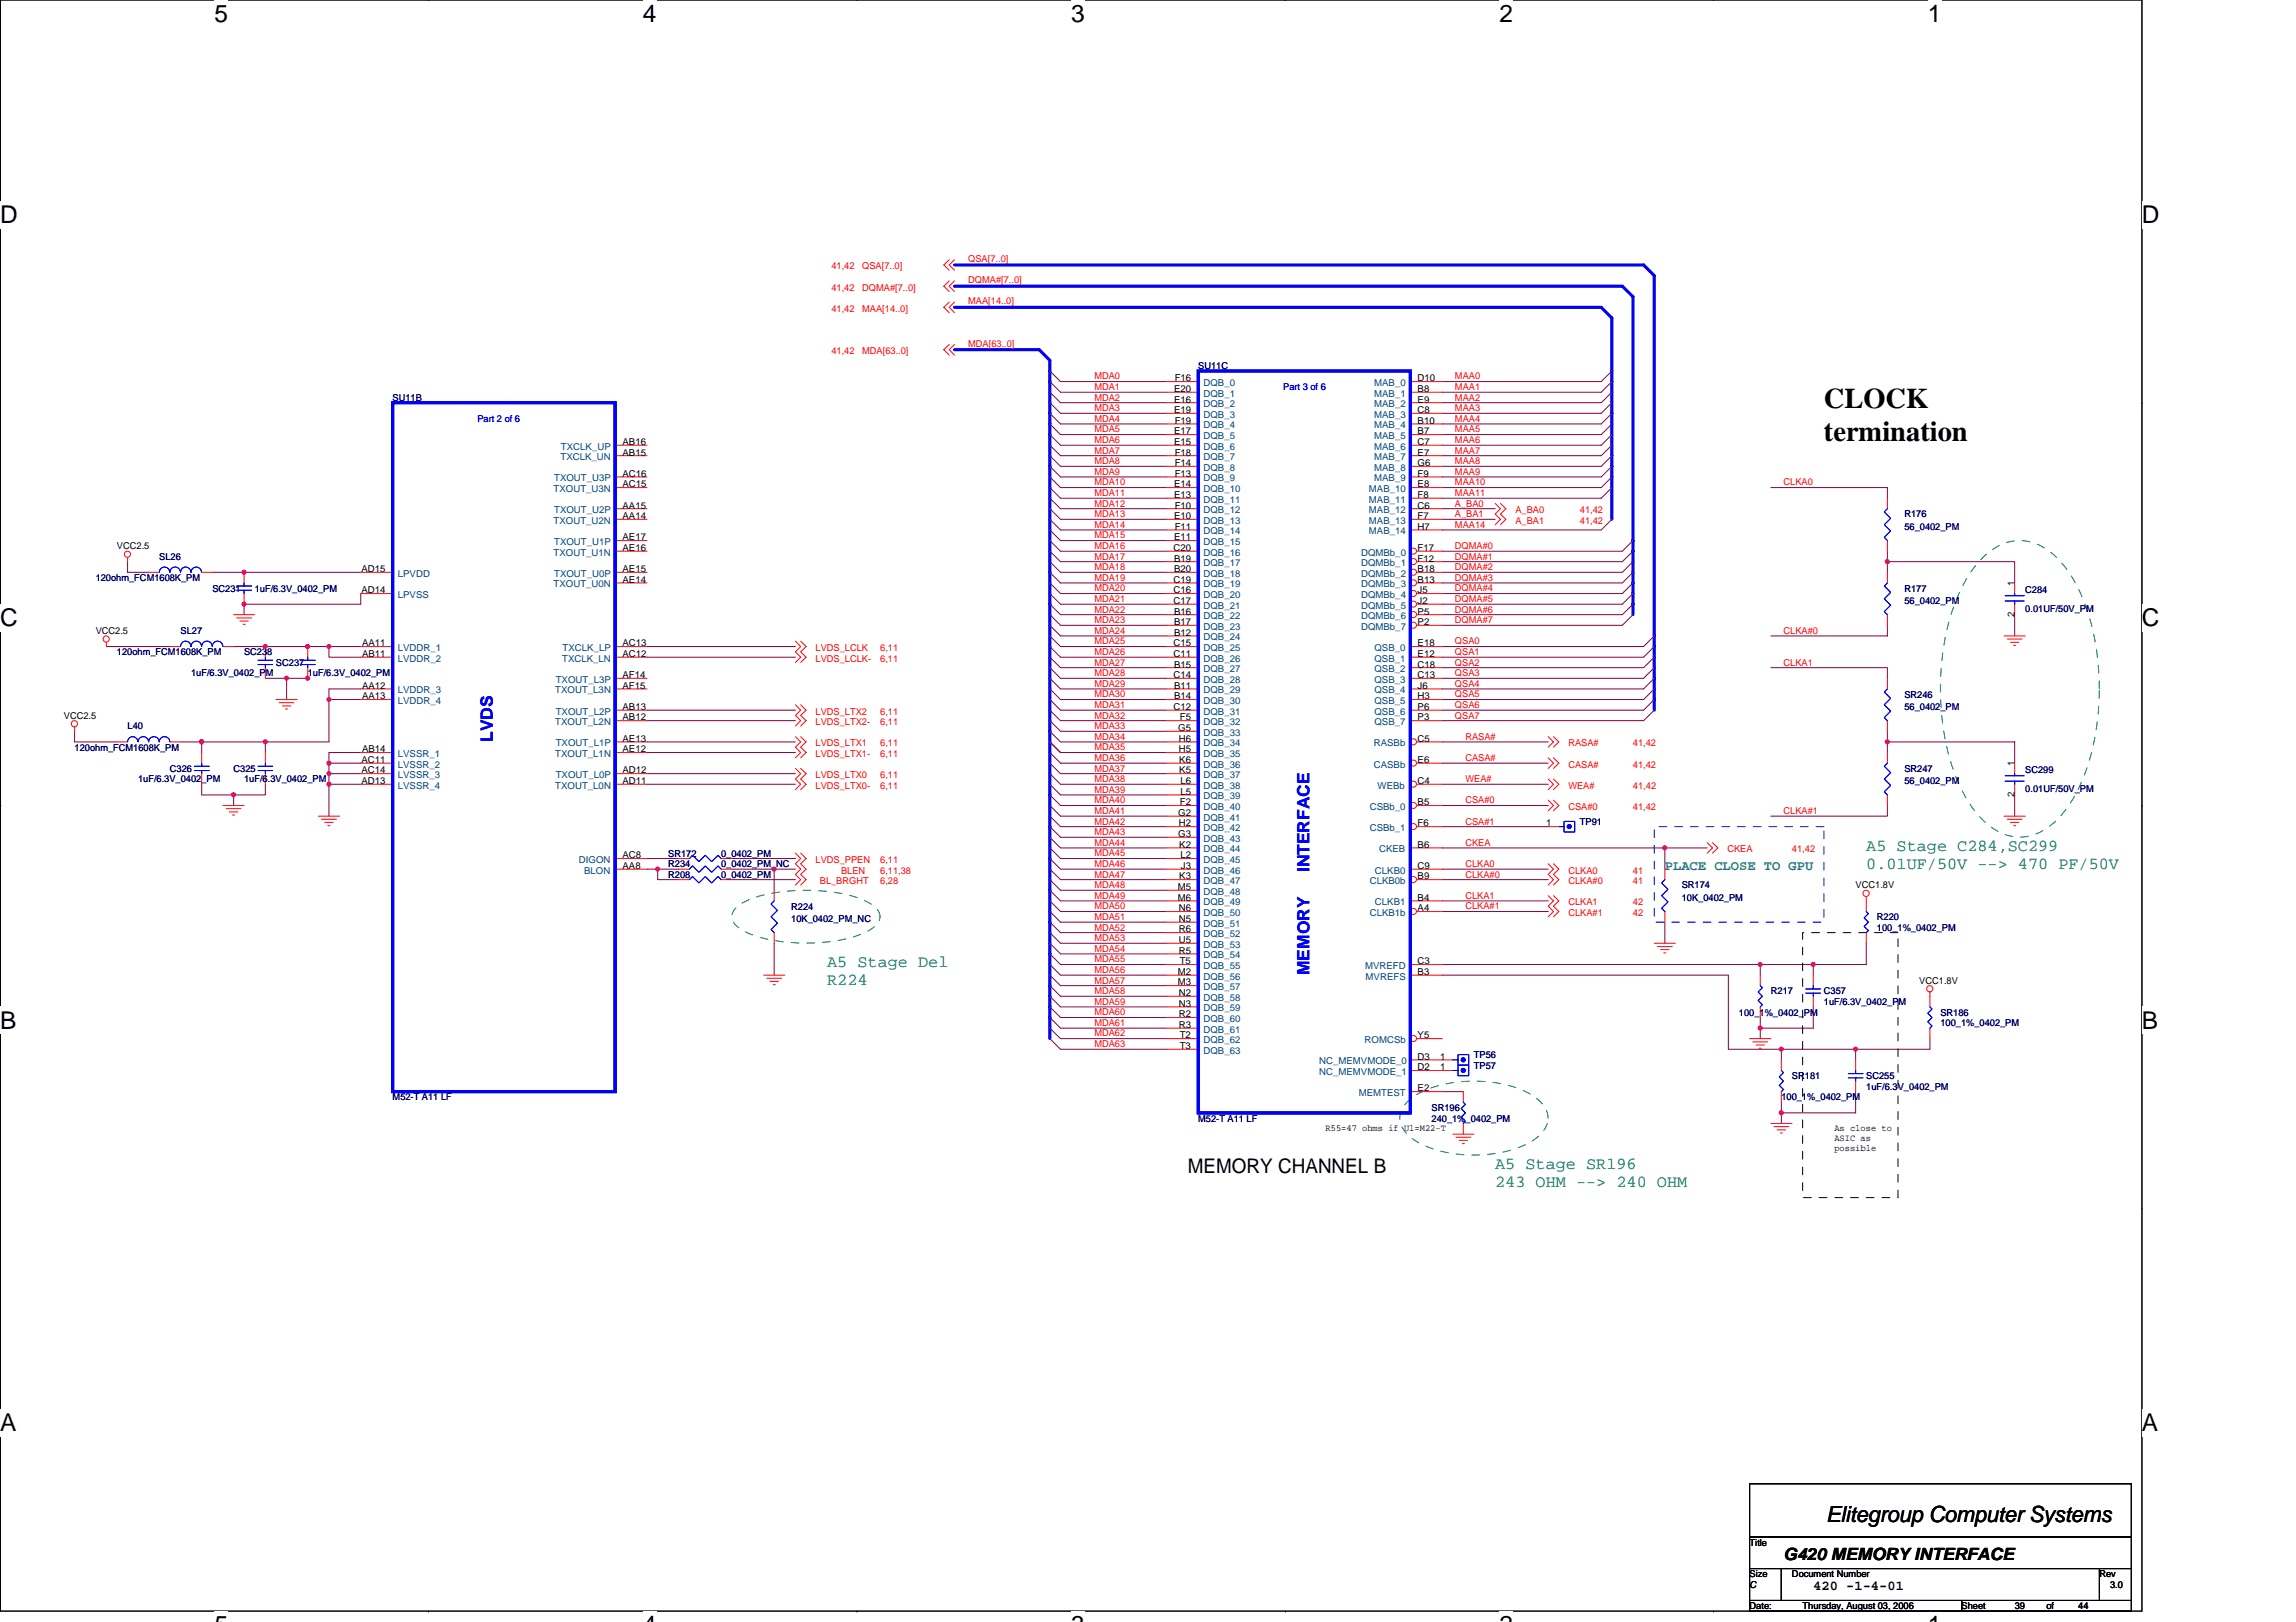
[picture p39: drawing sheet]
<svg xmlns="http://www.w3.org/2000/svg" width="297mm" height="210mm" viewBox="0 0 297 210" stroke-linecap="round" stroke-linejoin="round" font-family="sans-serif">
<defs><g id="words">
<g font-size="3.7">
<text x="236" y="52.7">CLOCK</text>
<text x="236" y="57.1">termination</text>
</g>
<g font-size="3.2">
<text x="27.7" y="2.8">5</text>
<text x="83.2" y="2.8">4</text>
<text x="138.6" y="2.8">3</text>
<text x="194" y="2.8">2</text>
<text x="249.4" y="2.8">1</text>
<text x="0" y="28.9">D</text>
<text x="277.1" y="28.9">D</text>
<text x="0" y="81">C</text>
<text x="277.1" y="81">C</text>
<text x="0" y="133.1">B</text>
<text x="277.1" y="133.1">B</text>
<text x="0" y="185.2">A</text>
<text x="277.1" y="185.2">A</text>
</g>
<text font-size="2.9" x="236.2" y="196.9">Elitegroup Computer Systems</text>
<text font-size="2.6" x="153.7" y="151.8">MEMORY CHANNEL B</text>
<g font-size="2.2" fill="#00f">
<text x="63.8" y="96" transform="rotate(-90 63.8 96)">LVDS</text>
<text x="169.4" y="112.9" transform="rotate(-90 169.4 112.9)">INTERFACE</text>
<text x="169.4" y="126.2" transform="rotate(-90 169.4 126.2)">MEMORY</text>
</g>
<g font-size="2.2" fill="#008040">
<text x="241.4" y="110.1">A5 Stage C284,SC299</text>
<text x="241.4" y="112.4">0.01UF/50V --&gt; 470 PF/50V</text>
<text x="107" y="125.2">A5 Stage Del</text>
<text x="107" y="127.5">R224</text>
<text x="193.4" y="151.2">A5 Stage SR196</text>
<text x="193.4" y="153.6">243 OHM --&gt; 240 OHM</text>
</g>
<text font-size="2.2" x="230.7" y="201.8">G420 MEMORY INTERFACE</text>
<text font-size="1.8" fill="#008080" x="215.4" y="112.6">PLACE CLOSE TO GPU</text>
<text font-size="1.8" x="234.6" y="205.8">420 -1-4-01</text>
<g font-size="1.2" fill="#f00">
<text x="107.6" y="34.9">41,42</text>
<text x="111.5" y="34.9">QSA[7..0]</text>
<text x="125.3" y="33.9">QSA[7..0]</text>
<text x="107.6" y="37.6">41,42</text>
<text x="107.6" y="40.3">41,42</text>
<text x="111.5" y="37.6">DQMA#[7..0]</text>
<text x="111.5" y="40.3">MAA[14..0]</text>
<text x="125.3" y="36.6">DQMA#[7..0]</text>
<text x="125.3" y="39.4">MAA[14..0]</text>
<text x="107.6" y="45.8">41,42</text>
<text x="111.5" y="45.8">MDA[63..0]</text>
<text x="125.3" y="44.9">MDA[63..0]</text>
<text x="141.6" y="50.5">MDA1</text>
<text x="141.6" y="49.1">MDA0</text>
<text x="141.6" y="51.8">MDA2</text>
<text x="141.6" y="53.2">MDA3</text>
<text x="188.2" y="53.2">MAA3</text>
<text x="188.2" y="50.5">MAA1</text>
<text x="188.2" y="49.1">MAA0</text>
<text x="188.2" y="51.8">MAA2</text>
<text x="141.6" y="56">MDA5</text>
<text x="141.6" y="54.6">MDA4</text>
<text x="141.6" y="57.3">MDA6</text>
<text x="141.6" y="58.7">MDA7</text>
<text x="188.2" y="54.6">MAA4</text>
<text x="188.2" y="58.7">MAA7</text>
<text x="188.2" y="56">MAA5</text>
<text x="188.2" y="57.3">MAA6</text>
<text x="141.6" y="65.6">MDA12</text>
<text x="141.6" y="61.4">MDA9</text>
<text x="141.6" y="62.8">MDA10</text>
<text x="141.6" y="60.1">MDA8</text>
<text x="141.6" y="64.2">MDA11</text>
<text x="188.2" y="60.1">MAA8</text>
<text x="188.2" y="61.4">MAA9</text>
<text x="188.2" y="64.2">MAA11</text>
<text x="188.2" y="62.8">MAA10</text>
<text x="188.2" y="65.6">A_BA0</text>
<text x="230.7" y="62.8">CLKA0</text>
<text x="141.6" y="68.3">MDA14</text>
<text x="141.6" y="66.9">MDA13</text>
<text x="141.6" y="69.7">MDA15</text>
<text x="141.6" y="71.1">MDA16</text>
<text x="188.2" y="71.1">DQMA#0</text>
<text x="188.2" y="68.3">MAA14</text>
<text x="188.2" y="66.9">A_BA1</text>
<text x="196" y="66.4">A_BA0</text>
<text x="196" y="67.8">A_BA1</text>
<text x="204.4" y="66.4">41,42</text>
<text x="204.4" y="67.8">41,42</text>
<text x="141.6" y="72.4">MDA17</text>
<text x="141.6" y="75.2">MDA19</text>
<text x="141.6" y="77.9">MDA21</text>
<text x="141.6" y="73.8">MDA18</text>
<text x="141.6" y="76.5">MDA20</text>
<text x="188.2" y="72.4">DQMA#1</text>
<text x="188.2" y="77.9">DQMA#5</text>
<text x="188.2" y="75.2">DQMA#3</text>
<text x="188.2" y="73.8">DQMA#2</text>
<text x="188.2" y="76.5">DQMA#4</text>
<text x="141.6" y="79.3">MDA22</text>
<text x="141.6" y="83.4">MDA25</text>
<text x="141.6" y="82">MDA24</text>
<text x="141.6" y="80.6">MDA23</text>
<text x="188.2" y="83.4">QSA0</text>
<text x="188.2" y="80.6">DQMA#7</text>
<text x="188.2" y="79.3">DQMA#6</text>
<text x="230.7" y="82">CLKA#0</text>
<text x="105.5" y="84.2">LVDS_LCLK</text>
<text x="105.5" y="85.6">LVDS_LCLK-</text>
<text x="113.9" y="84.2">6,11</text>
<text x="113.9" y="85.6">6,11</text>
<text x="141.6" y="88.9">MDA29</text>
<text x="141.6" y="84.8">MDA26</text>
<text x="141.6" y="86.1">MDA27</text>
<text x="141.6" y="87.5">MDA28</text>
<text x="188.2" y="87.5">QSA3</text>
<text x="188.2" y="88.9">QSA4</text>
<text x="188.2" y="86.1">QSA2</text>
<text x="188.2" y="84.8">QSA1</text>
<text x="230.7" y="86.1">CLKA1</text>
<text x="105.5" y="93.8">LVDS_LTX2-</text>
<text x="105.5" y="92.5">LVDS_LTX2</text>
<text x="113.9" y="93.8">6,11</text>
<text x="113.9" y="92.5">6,11</text>
<text x="141.6" y="90.3">MDA30</text>
<text x="141.6" y="95.7">MDA34</text>
<text x="141.6" y="93">MDA32</text>
<text x="141.6" y="91.6">MDA31</text>
<text x="141.6" y="94.4">MDA33</text>
<text x="188.2" y="90.3">QSA5</text>
<text x="188.2" y="91.6">QSA6</text>
<text x="188.2" y="93">QSA7</text>
<text x="189.6" y="95.7">RASA#</text>
<text x="105.5" y="98">LVDS_LTX1-</text>
<text x="105.5" y="96.6">LVDS_LTX1</text>
<text x="105.5" y="100.7">LVDS_LTX0</text>
<text x="113.9" y="98">6,11</text>
<text x="113.9" y="96.6">6,11</text>
<text x="113.9" y="100.7">6,11</text>
<text x="141.6" y="101.2">MDA38</text>
<text x="141.6" y="99.8">MDA37</text>
<text x="141.6" y="97.1">MDA35</text>
<text x="141.6" y="98.5">MDA36</text>
<text x="189.6" y="98.5">CASA#</text>
<text x="189.6" y="101.2">WEA#</text>
<text x="202.9" y="96.6">RASA#</text>
<text x="202.9" y="99.3">CASA#</text>
<text x="211.3" y="96.6">41,42</text>
<text x="211.3" y="99.3">41,42</text>
<text x="105.5" y="102.1">LVDS_LTX0-</text>
<text x="113.9" y="102.1">6,11</text>
<text x="141.6" y="106.7">MDA42</text>
<text x="141.6" y="102.6">MDA39</text>
<text x="141.6" y="105.3">MDA41</text>
<text x="141.6" y="104">MDA40</text>
<text x="189.6" y="106.7">CSA#1</text>
<text x="189.6" y="104">CSA#0</text>
<text x="202.9" y="102.1">WEA#</text>
<text x="202.9" y="104.8">CSA#0</text>
<text x="211.3" y="104.8">41,42</text>
<text x="211.3" y="102.1">41,42</text>
<text x="230.7" y="105.3">CLKA#1</text>
<text x="105.5" y="111.7">LVDS_PPEN</text>
<text x="108.8" y="113.1">BLEN</text>
<text x="113.9" y="111.7">6,11</text>
<text x="113.9" y="113.1">6,11,38</text>
<text x="141.6" y="112.2">MDA46</text>
<text x="141.6" y="110.8">MDA45</text>
<text x="141.6" y="108.1">MDA43</text>
<text x="141.6" y="113.6">MDA47</text>
<text x="141.6" y="109.5">MDA44</text>
<text x="189.6" y="113.6">CLKA#0</text>
<text x="189.6" y="112.2">CLKA0</text>
<text x="189.6" y="109.5">CKEA</text>
<text x="202.9" y="113.1">CLKA0</text>
<text x="211.3" y="113.1">41</text>
<text x="223.5" y="110.3">CKEA</text>
<text x="231.8" y="110.3">41,42</text>
<text x="106.1" y="114.4">BL_BRGHT</text>
<text x="113.9" y="114.4">6,28</text>
<text x="141.6" y="114.9">MDA48</text>
<text x="141.6" y="116.3">MDA49</text>
<text x="141.6" y="117.7">MDA50</text>
<text x="141.6" y="119.1">MDA51</text>
<text x="189.6" y="117.7">CLKA#1</text>
<text x="189.6" y="116.3">CLKA1</text>
<text x="202.9" y="114.4">CLKA#0</text>
<text x="202.9" y="117.2">CLKA1</text>
<text x="202.9" y="118.5">CLKA#1</text>
<text x="211.3" y="114.4">41</text>
<text x="211.3" y="118.5">42</text>
<text x="211.3" y="117.2">42</text>
<text x="141.6" y="123.2">MDA54</text>
<text x="141.6" y="124.5">MDA55</text>
<text x="141.6" y="121.8">MDA53</text>
<text x="141.6" y="125.9">MDA56</text>
<text x="141.6" y="120.4">MDA52</text>
<text x="141.6" y="127.3">MDA57</text>
<text x="141.6" y="128.7">MDA58</text>
<text x="141.6" y="131.4">MDA60</text>
<text x="141.6" y="130">MDA59</text>
<text x="141.6" y="135.5">MDA63</text>
<text x="141.6" y="132.8">MDA61</text>
<text x="141.6" y="134.1">MDA62</text>
</g>
<g font-size="1.2" fill="#000080">
<text x="155" y="47.8">SU11C</text>
<text x="50.8" y="51.9">SU11B</text>
<text x="246.4" y="67">R176</text>
<text x="246.4" y="68.6">56_0402_PM</text>
<text x="12.4" y="75.2">120ohm_FCM1608K_PM</text>
<text x="20.6" y="72.5">SL26</text>
<text x="27.5" y="76.6">SC231</text>
<text x="33" y="76.6">1uF/6.3V_0402_PM</text>
<text x="246.4" y="76.6">R177</text>
<text x="262" y="76.7">C284</text>
<text x="23.4" y="82">SL27</text>
<text x="246.4" y="78.2">56_0402_PM</text>
<text x="262" y="79.2">0.01UF/50V_PM</text>
<text x="15.1" y="84.8">120ohm_FCM1608K_PM</text>
<text x="24.7" y="87.5">1uF/6.3V_0402_PM</text>
<text x="31.6" y="84.8">SC238</text>
<text x="35.7" y="86.2">SC237</text>
<text x="39.8" y="87.5">1uF/6.3V_0402_PM</text>
<text x="16.5" y="94.4">L40</text>
<text x="246.4" y="90.3">SR246</text>
<text x="246.4" y="91.9">56_0402_PM</text>
<text x="9.6" y="97.1">120ohm_FCM1608K_PM</text>
<text x="17.9" y="101.2">1uF/6.3V_0402_PM</text>
<text x="22" y="99.9">C326</text>
<text x="30.2" y="99.9">C325</text>
<text x="31.6" y="101.2">1uF/6.3V_0402_PM</text>
<text x="246.4" y="99.9">SR247</text>
<text x="246.4" y="101.5">56_0402_PM</text>
<text x="262" y="100">SC299</text>
<text x="204.4" y="106.7">TP91</text>
<text x="262" y="102.5">0.01UF/50V_PM</text>
<text x="86.4" y="113.6">R208</text>
<text x="86.4" y="112.2">R234</text>
<text x="86.4" y="110.8">SR172</text>
<text x="93.3" y="113.6">0_0402_PM</text>
<text x="93.3" y="112.2">0_0402_PM_NC</text>
<text x="93.3" y="110.8">0_0402_PM</text>
<text x="102.4" y="117.7">R224</text>
<text x="102.4" y="119.4">10K_0402_PM_NC</text>
<text x="217.6" y="115">SR174</text>
<text x="217.6" y="116.6">10K_0402_PM</text>
<text x="242.8" y="119.1">R220</text>
<text x="242.8" y="120.5">100_1%_0402_PM</text>
<text x="225" y="131.4">100_1%_0402_PM</text>
<text x="229.1" y="128.7">R217</text>
<text x="236" y="128.7">C357</text>
<text x="236" y="130">1uF/6.3V_0402_PM</text>
<text x="251" y="131.4">SR186</text>
<text x="190.7" y="136.9">TP56</text>
<text x="251" y="132.8">100_1%_0402_PM</text>
<text x="50.8" y="142.4">M52-T A11 LF</text>
<text x="185.2" y="143.8">SR196</text>
<text x="190.7" y="138.3">TP57</text>
<text x="230.5" y="142.4">100_1%_0402_PM</text>
<text x="231.8" y="139.7">SR181</text>
<text x="241.4" y="139.7">SC255</text>
<text x="241.4" y="141">1uF/6.3V_0402_PM</text>
<text x="155" y="145.1">M52-T A11 LF</text>
<text x="185.2" y="145.1">240_1%_0402_PM</text>
</g>
<g font-size="1.2">
<text x="151.9" y="50.7">E20</text>
<text x="151.9" y="52.1">E16</text>
<text x="151.9" y="53.5">E19</text>
<text x="152" y="49.4">F16</text>
<text x="183.4" y="49.4">D10</text>
<text x="183.4" y="50.7">B8</text>
<text x="183.4" y="52.1">E9</text>
<text x="183.4" y="53.5">C8</text>
<text x="80.5" y="58.9">AB15</text>
<text x="80.5" y="57.6">AB16</text>
<text x="151.9" y="56.2">E17</text>
<text x="151.9" y="57.6">E15</text>
<text x="152" y="54.8">F19</text>
<text x="152" y="58.9">F18</text>
<text x="183.4" y="54.8">B10</text>
<text x="183.4" y="56.2">B7</text>
<text x="183.4" y="57.6">C7</text>
<text x="183.4" y="58.9">E7</text>
<text x="80.5" y="61.7">AC16</text>
<text x="80.5" y="65.8">AA15</text>
<text x="80.5" y="63.1">AC15</text>
<text x="151.9" y="63.1">E14</text>
<text x="151.9" y="64.5">E13</text>
<text x="152" y="60.3">F14</text>
<text x="152" y="61.7">F13</text>
<text x="152" y="65.8">F10</text>
<text x="183.4" y="63.1">E8</text>
<text x="183.4" y="64.5">F8</text>
<text x="183.4" y="65.8">C6</text>
<text x="183.4" y="60.3">G6</text>
<text x="183.4" y="61.7">F9</text>
<text x="15.1" y="71.1">VCC2.5</text>
<text x="80.5" y="69.9">AE17</text>
<text x="80.5" y="67.2">AA14</text>
<text x="80.5" y="71.3">AE16</text>
<text x="151.8" y="71.3">C20</text>
<text x="151.9" y="67.2">E10</text>
<text x="151.9" y="69.9">E11</text>
<text x="152" y="68.6">F11</text>
<text x="183.4" y="67.2">F7</text>
<text x="183.4" y="68.6">H7</text>
<text x="183.4" y="71.3">F17</text>
<text x="46.8" y="74">AD15</text>
<text x="46.8" y="76.8">AD14</text>
<text x="80.5" y="74">AE15</text>
<text x="80.5" y="75.4">AE14</text>
<text x="151.8" y="75.4">C19</text>
<text x="151.8" y="76.8">C16</text>
<text x="151.9" y="72.7">B19</text>
<text x="151.9" y="74">B20</text>
<text x="183.4" y="72.7">F12</text>
<text x="183.4" y="74">B18</text>
<text x="183.4" y="75.4">B13</text>
<text x="183.4" y="76.8">J5</text>
<text x="260.6" y="75.9" transform="rotate(-90 260.6 75.9)">1</text>
<text x="12.4" y="82">VCC2.5</text>
<text x="46.8" y="83.7">AA11</text>
<text x="80.5" y="83.7">AC13</text>
<text x="151.8" y="78.2">C17</text>
<text x="151.8" y="83.7">C15</text>
<text x="151.9" y="79.5">B16</text>
<text x="151.9" y="80.9">B17</text>
<text x="151.9" y="82.3">B12</text>
<text x="183.4" y="83.7">E18</text>
<text x="183.4" y="78.2">J2</text>
<text x="183.4" y="79.5">P5</text>
<text x="183.4" y="80.9">P2</text>
<text x="260.6" y="79.8" transform="rotate(-90 260.6 79.8)">2</text>
<text x="46.8" y="85">AB11</text>
<text x="46.8" y="89.1">AA12</text>
<text x="80.5" y="85">AC12</text>
<text x="80.5" y="89.1">AF15</text>
<text x="80.5" y="87.8">AF14</text>
<text x="151.8" y="85">C11</text>
<text x="151.8" y="87.8">C14</text>
<text x="151.9" y="86.4">B15</text>
<text x="151.9" y="89.1">B11</text>
<text x="183.4" y="85">E12</text>
<text x="183.4" y="86.4">C18</text>
<text x="183.4" y="87.8">C13</text>
<text x="183.4" y="89.1">J6</text>
<text x="8.3" y="93">VCC2.5</text>
<text x="46.8" y="90.5">AA13</text>
<text x="80.5" y="93.2">AB12</text>
<text x="80.5" y="91.9">AB13</text>
<text x="80.5" y="96">AE13</text>
<text x="151.8" y="91.9">C12</text>
<text x="151.9" y="90.5">B14</text>
<text x="152.4" y="94.6">G5</text>
<text x="152.5" y="96">H6</text>
<text x="152.7" y="93.2">F5</text>
<text x="183.4" y="96">C5</text>
<text x="183.4" y="90.5">H3</text>
<text x="183.4" y="91.9">P6</text>
<text x="183.4" y="93.2">P3</text>
<text x="46.8" y="98.7">AC11</text>
<text x="46.8" y="100.1">AC14</text>
<text x="46.8" y="101.5">AD13</text>
<text x="46.8" y="97.4">AB14</text>
<text x="80.5" y="97.4">AE12</text>
<text x="80.5" y="101.5">AD11</text>
<text x="80.5" y="100.1">AD12</text>
<text x="152.5" y="97.4">H5</text>
<text x="152.6" y="98.7">K6</text>
<text x="152.6" y="100.1">K5</text>
<text x="152.7" y="101.5">L6</text>
<text x="183.4" y="98.7">E6</text>
<text x="183.4" y="101.5">C4</text>
<text x="260.6" y="99.2" transform="rotate(-90 260.6 99.2)">1</text>
<text x="152.4" y="105.6">G2</text>
<text x="152.5" y="107">H2</text>
<text x="152.7" y="104.2">F2</text>
<text x="152.7" y="102.8">L5</text>
<text x="183.4" y="104.2">B5</text>
<text x="183.4" y="107">F6</text>
<text x="200" y="107">1</text>
<text x="260.6" y="103.1" transform="rotate(-90 260.6 103.1)">2</text>
<text x="80.5" y="111.1">AC8</text>
<text x="80.5" y="112.5">AA8</text>
<text x="152.4" y="108.3">G3</text>
<text x="152.6" y="109.7">K2</text>
<text x="152.6" y="113.8">K3</text>
<text x="152.7" y="111.1">L2</text>
<text x="152.8" y="112.5">J3</text>
<text x="183.4" y="112.5">C9</text>
<text x="183.4" y="113.8">B9</text>
<text x="183.4" y="109.7">B6</text>
<text x="152.4" y="115.2">M5</text>
<text x="152.4" y="116.6">M6</text>
<text x="152.5" y="117.9">N6</text>
<text x="152.5" y="119.3">N5</text>
<text x="183.4" y="116.6">B4</text>
<text x="183.4" y="117.9">A4</text>
<text x="240.1" y="115">VCC1.8V</text>
<text x="152.5" y="120.7">R6</text>
<text x="152.5" y="122">U5</text>
<text x="152.5" y="123.4">R5</text>
<text x="152.6" y="124.8">T5</text>
<text x="183.4" y="124.8">C3</text>
<text x="152.4" y="126.2">M2</text>
<text x="152.4" y="127.5">M3</text>
<text x="152.5" y="128.9">N2</text>
<text x="152.5" y="130.3">N3</text>
<text x="152.5" y="131.7">R2</text>
<text x="183.4" y="126.2">B3</text>
<text x="248.3" y="127.3">VCC1.8V</text>
<text x="152.5" y="133">R3</text>
<text x="152.6" y="134.4">T2</text>
<text x="152.6" y="135.8">T3</text>
<text x="183.4" y="137.1">D3</text>
<text x="183.4" y="134.4">Y5</text>
<text x="186.3" y="137.1">1</text>
<text x="183.4" y="141.2">E2</text>
<text x="183.4" y="138.5">D2</text>
<text x="186.3" y="138.5">1</text>
<text x="171.5" y="146.4">R55=47 ohms if U1=M22-T</text>
<text x="237.3" y="146.4">As close to</text>
<text x="237.3" y="147.7">ASIC as</text>
<text x="237.3" y="149">possible</text>
<text x="226.4" y="200">Title</text>
<text x="226.4" y="204.1">Size</text>
<text x="226.4" y="208.2">Date:</text>
<text x="226.4" y="205.5">C</text>
<text x="231.8" y="204.1">Document Number</text>
<text x="233.2" y="208.2">Thursday, August 03, 2006</text>
<text x="253.8" y="208.2">Sheet</text>
<text x="260.6" y="208.2">39</text>
<text x="264.7" y="208.2">of</text>
<text x="268.9" y="208.2">44</text>
<text x="271.6" y="204.1">Rev</text>
<text x="273" y="205.5">3.0</text>
</g>
<g font-size="1.2" fill="#004080">
<text x="155.7" y="50">DQB_0</text>
<text x="155.7" y="51.3">DQB_1</text>
<text x="155.7" y="52.7">DQB_2</text>
<text x="177.8" y="50">MAB_0</text>
<text x="177.8" y="51.3">MAB_1</text>
<text x="177.8" y="52.7">MAB_2</text>
<text x="72.5" y="59.5">TXCLK_UN</text>
<text x="72.6" y="58.2">TXCLK_UP</text>
<text x="155.7" y="54.1">DQB_3</text>
<text x="155.7" y="55.4">DQB_4</text>
<text x="155.7" y="56.8">DQB_5</text>
<text x="155.7" y="58.2">DQB_6</text>
<text x="155.7" y="59.5">DQB_7</text>
<text x="177.8" y="54.1">MAB_3</text>
<text x="177.8" y="55.4">MAB_4</text>
<text x="177.8" y="56.8">MAB_5</text>
<text x="177.8" y="58.2">MAB_6</text>
<text x="177.8" y="59.5">MAB_7</text>
<text x="71.6" y="63.7">TXOUT_U3N</text>
<text x="71.7" y="62.3">TXOUT_U3P</text>
<text x="155.7" y="60.9">DQB_8</text>
<text x="155.7" y="62.3">DQB_9</text>
<text x="155.7" y="63.7">DQB_10</text>
<text x="155.7" y="65">DQB_11</text>
<text x="177.1" y="63.7">MAB_10</text>
<text x="177.1" y="65">MAB_11</text>
<text x="177.8" y="60.9">MAB_8</text>
<text x="177.8" y="62.3">MAB_9</text>
<text x="71.6" y="67.8">TXOUT_U2N</text>
<text x="71.6" y="71.9">TXOUT_U1N</text>
<text x="71.7" y="66.4">TXOUT_U2P</text>
<text x="71.7" y="70.5">TXOUT_U1P</text>
<text x="155.7" y="66.4">DQB_12</text>
<text x="155.7" y="67.8">DQB_13</text>
<text x="155.7" y="69.2">DQB_14</text>
<text x="155.7" y="70.5">DQB_15</text>
<text x="155.7" y="71.9">DQB_16</text>
<text x="176.1" y="71.9">DQMBb_0</text>
<text x="177.1" y="66.4">MAB_12</text>
<text x="177.1" y="67.8">MAB_13</text>
<text x="177.1" y="69.2">MAB_14</text>
<text x="51.5" y="74.6">LPVDD</text>
<text x="51.5" y="77.4">LPVSS</text>
<text x="71.6" y="76">TXOUT_U0N</text>
<text x="71.7" y="74.6">TXOUT_U0P</text>
<text x="155.7" y="73.3">DQB_17</text>
<text x="155.7" y="74.6">DQB_18</text>
<text x="155.7" y="76">DQB_19</text>
<text x="155.7" y="77.4">DQB_20</text>
<text x="176.1" y="73.3">DQMBb_1</text>
<text x="176.1" y="74.6">DQMBb_2</text>
<text x="176.1" y="76">DQMBb_3</text>
<text x="176.1" y="77.4">DQMBb_4</text>
<text x="155.7" y="78.8">DQB_21</text>
<text x="155.7" y="80.1">DQB_22</text>
<text x="155.7" y="81.5">DQB_23</text>
<text x="155.7" y="82.9">DQB_24</text>
<text x="176.1" y="78.8">DQMBb_5</text>
<text x="176.1" y="80.1">DQMBb_6</text>
<text x="176.1" y="81.5">DQMBb_7</text>
<text x="51.5" y="84.2">LVDDR_1</text>
<text x="51.5" y="85.6">LVDDR_2</text>
<text x="51.5" y="89.7">LVDDR_3</text>
<text x="71.8" y="89.7">TXOUT_L3N</text>
<text x="71.9" y="88.3">TXOUT_L3P</text>
<text x="72.7" y="85.6">TXCLK_LN</text>
<text x="72.8" y="84.2">TXCLK_LP</text>
<text x="155.7" y="84.2">DQB_25</text>
<text x="155.7" y="85.6">DQB_26</text>
<text x="155.7" y="87">DQB_27</text>
<text x="155.7" y="88.3">DQB_28</text>
<text x="155.7" y="89.7">DQB_29</text>
<text x="177.8" y="84.2">QSB_0</text>
<text x="177.8" y="85.6">QSB_1</text>
<text x="177.8" y="87">QSB_2</text>
<text x="177.8" y="88.3">QSB_3</text>
<text x="177.8" y="89.7">QSB_4</text>
<text x="51.5" y="91.1">LVDDR_4</text>
<text x="71.8" y="93.8">TXOUT_L2N</text>
<text x="71.9" y="92.5">TXOUT_L2P</text>
<text x="155.7" y="91.1">DQB_30</text>
<text x="155.7" y="92.5">DQB_31</text>
<text x="155.7" y="93.8">DQB_32</text>
<text x="155.7" y="95.2">DQB_33</text>
<text x="177.8" y="91.1">QSB_5</text>
<text x="177.8" y="92.5">QSB_6</text>
<text x="177.8" y="93.8">QSB_7</text>
<text x="51.5" y="98">LVSSR_1</text>
<text x="51.5" y="99.3">LVSSR_2</text>
<text x="51.5" y="100.7">LVSSR_3</text>
<text x="71.8" y="98">TXOUT_L1N</text>
<text x="71.9" y="96.6">TXOUT_L1P</text>
<text x="71.9" y="100.7">TXOUT_L0P</text>
<text x="155.7" y="96.6">DQB_34</text>
<text x="155.7" y="98">DQB_35</text>
<text x="155.7" y="99.3">DQB_36</text>
<text x="155.7" y="100.7">DQB_37</text>
<text x="177.7" y="96.6">RASBb</text>
<text x="177.7" y="99.3">CASBb</text>
<text x="51.5" y="102.1">LVSSR_4</text>
<text x="71.8" y="102.1">TXOUT_L0N</text>
<text x="155.7" y="102.1">DQB_38</text>
<text x="155.7" y="103.4">DQB_39</text>
<text x="155.7" y="104.8">DQB_40</text>
<text x="155.7" y="106.2">DQB_41</text>
<text x="155.7" y="107.5">DQB_42</text>
<text x="177.2" y="104.8">CSBb_0</text>
<text x="177.2" y="107.5">CSBb_1</text>
<text x="178.2" y="102.1">WEBb</text>
<text x="74.9" y="111.7">DIGON</text>
<text x="75.6" y="113.1">BLON</text>
<text x="155.7" y="108.9">DQB_43</text>
<text x="155.7" y="110.3">DQB_44</text>
<text x="155.7" y="111.7">DQB_45</text>
<text x="155.7" y="113.1">DQB_46</text>
<text x="177.9" y="113.1">CLKB0</text>
<text x="178.4" y="110.3">CKEB</text>
<text x="155.7" y="114.4">DQB_47</text>
<text x="155.7" y="115.8">DQB_48</text>
<text x="155.7" y="117.2">DQB_49</text>
<text x="155.7" y="118.5">DQB_50</text>
<text x="155.7" y="119.9">DQB_51</text>
<text x="177.2" y="114.4">CLKB0b</text>
<text x="177.2" y="118.5">CLKB1b</text>
<text x="177.9" y="117.2">CLKB1</text>
<text x="155.7" y="121.3">DQB_52</text>
<text x="155.7" y="122.6">DQB_53</text>
<text x="155.7" y="124">DQB_54</text>
<text x="155.7" y="125.4">DQB_55</text>
<text x="176.6" y="125.4">MVREFD</text>
<text x="155.7" y="126.8">DQB_56</text>
<text x="155.7" y="128.1">DQB_57</text>
<text x="155.7" y="129.5">DQB_58</text>
<text x="155.7" y="130.9">DQB_59</text>
<text x="176.7" y="126.8">MVREFS</text>
<text x="155.7" y="132.2">DQB_60</text>
<text x="155.7" y="133.6">DQB_61</text>
<text x="155.7" y="135">DQB_62</text>
<text x="155.7" y="136.4">DQB_63</text>
<text x="170.7" y="137.7">NC_MEMVMODE_0</text>
<text x="176.5" y="135">ROMCSb</text>
<text x="170.7" y="139.1">NC_MEMVMODE_1</text>
<text x="175.8" y="141.8">MEMTEST</text>
</g>
<g font-size="1.2" fill="#00f">
<text x="166" y="50.5">Part 3 of 6</text>
<text x="61.8" y="54.6">Part 2 of 6</text>
</g>
</g></defs>
<path d="M0 0h277.1v208.5h-277.1z" fill="none" stroke="#000" stroke-width=".13"/>
<g fill="#fff">
<path d="M27.7 0h1.8v3.5h-1.8z"/>
<path d="M27.7 208.5h1.8v1.4h-1.8z"/>
</g>
<path d="M55.5 0h.1M55.5 208.5h.1" fill="none" stroke="#000" stroke-width=".13"/>
<g fill="#fff">
<path d="M83.2 0h1.7v3.5h-1.7z"/>
<path d="M83.2 208.5h1.7v1.4h-1.7z"/>
</g>
<path d="M110.9 0h.1M110.9 208.5h.1" fill="none" stroke="#000" stroke-width=".13"/>
<g fill="#fff">
<path d="M138.6 0h1.7v3.5h-1.7z"/>
<path d="M138.6 208.5h1.7v1.4h-1.7z"/>
</g>
<path d="M166.3 0h.1M166.3 208.5h.1" fill="none" stroke="#000" stroke-width=".13"/>
<g fill="#fff">
<path d="M194 0h1.7v3.5h-1.7z"/>
<path d="M194 208.5h1.7v1.4h-1.7z"/>
</g>
<path d="M221.7 0h.1M221.7 208.5h.1" fill="none" stroke="#000" stroke-width=".13"/>
<g fill="#fff">
<path d="M249.4 0h1.8v3.5h-1.8z"/>
<path d="M249.4 208.5h1.8v1.4h-1.8z"/>
<path d="M0 26.1h2.3v3.5h-2.3z"/>
<path d="M277.1 26.1h2.3v3.5h-2.3z"/>
<path d="M0 78.2h2.3v3.5h-2.3z"/>
<path d="M277.1 78.2h2.3v3.5h-2.3z"/>
</g>
<path d="M0 52.1h.1M277.1 52.1h.1" fill="none" stroke="#000" stroke-width=".13"/>
<g fill="#fff">
<path d="M0 130.3h2.1v3.5h-2.1z"/>
<path d="M277.1 130.3h2.1v3.5h-2.1z"/>
</g>
<path d="M0 104.2h.1M277.1 104.2h.1" fill="none" stroke="#000" stroke-width=".13"/>
<g fill="#fff">
<path d="M0 182.4h2.2v3.5h-2.2z"/>
<path d="M277.1 182.4h2.1v3.5h-2.1z"/>
</g>
<path d="M0 156.4h.1M277.1 156.4h.1M226.4 192h49.3v6.9h-49.3zM226.4 198.9h49.3v4.1h-49.3zM226.4 203h4.1v4.1h-4.1zM226.4 207.1h27.4v1.4h-27.4zM230.5 203h41.1v4.1h-41.1zM253.8 207.1h21.9v1.4h-21.9zM271.6 203h4.1v4.1h-4.1z" fill="none" stroke="#000" stroke-width=".13"/>
<path d="M123.5 39.8h83.7l1.3 1.3v26.1M123.5 34.3h89.1l1.4 1.4v56.2M123.5 37h86.4l1.4 1.4v41.1M50.8 52.1h28.8v89.2h-28.8zM123.5 45.3h10.9l1.4 1.3v87.8" fill="none" stroke="#00f" stroke-width=".4"/>
<g fill="none" stroke="#800040" stroke-width=".13">
<path d="M135.8 54.9l1.4 1.3h13.7M135.8 53.5l1.4 1.4h13.7M135.8 56.2l1.4 1.4h13.7M135.8 49.4l1.4 1.4h13.7M135.8 48l1.4 1.4h13.7M135.8 50.8l1.4 1.3h13.7M135.8 57.6l1.4 1.4h13.7M135.8 52.1l1.4 1.4h13.7M135.8 59l1.4 1.3h13.7M208.5 54.9l-1.3 1.3h-20.6M208.5 53.5l-1.3 1.4h-20.6M208.5 56.2l-1.3 1.4h-20.6"/>
<path d="M208.5 49.4l-1.3 1.4h-20.6M208.5 48l-1.3 1.4h-20.6M208.5 50.8l-1.3 1.3h-20.6M208.5 57.6l-1.3 1.4h-20.6M208.5 52.1l-1.3 1.4h-20.6M208.5 59l-1.3 1.3h-20.6M16.5 72.7v1.4h2.7M27.5 74.1h19.2M46.7 76.8v1.4h-15.1v1.3M135.8 71.3l1.4 1.4h13.7M135.8 64.5l1.4 1.3h13.7M135.8 67.2l1.4 1.4h13.7"/>
<path d="M135.8 65.8l1.4 1.4h13.7M135.8 68.6l1.4 1.4h13.7M135.8 70l1.4 1.3h13.7M135.8 78.2l1.4 1.3h13.7M135.8 74.1l1.4 1.3h13.7M135.8 76.8l1.4 1.4h13.7M135.8 60.3l1.4 1.4h13.7M135.8 61.7l1.4 1.4h13.7M135.8 79.5l1.4 1.4h13.7M135.8 72.7l1.4 1.4h13.7M135.8 63.1l1.4 1.4h13.7M135.8 75.4l1.4 1.4h13.7"/>
<path d="M186.6 65.8h6.8M186.6 67.2h6.8M208.5 67.2l-1.3 1.4h-20.6M208.5 60.3l-1.3 1.4h-20.6M208.5 61.7l-1.3 1.4h-20.6M208.5 63.1l-1.3 1.4h-20.6M211.3 71.3l-1.4 1.4h-23.3M211.3 70l-1.4 1.3h-23.3M211.3 78.2l-1.4 1.3h-23.3M211.3 74.1l-1.4 1.3h-23.3M211.3 76.8l-1.4 1.4h-23.3M211.3 79.5l-1.4 1.4h-23.3"/>
<path d="M211.3 72.7l-1.4 1.4h-23.3M211.3 75.4l-1.4 1.4h-23.3M229.1 63.1h15.1v1.4M244.2 72.7h16.4v2.7M244.2 71.3v2.8M260.6 79.5v2.8M9.6 94.6v1.4h5.5M13.8 83.7h8.2M23.4 96h2.7M26.1 96h8.2v1.4M26.1 96v1.4M30.2 83.7h12.4v1.3h4.1"/>
<path d="M34.3 87.8h2.8M39.8 87.8h-2.7v2.7M42.6 83.7h4.1M42.6 90.5v5.5h-8.3M46.7 98.8h-4.1v1.3M46.7 89.2h-4.1v1.3h4.1M46.7 97.4h-4.1v1.4M83.7 83.7h19.2M83.7 91.9h19.2M83.7 85h19.2M83.7 93.3h19.2M83.7 96h19.2"/>
<path d="M83.7 97.4h19.2M135.8 82.3l1.4 1.4h13.7M135.8 86.4l1.4 1.4h13.7M135.8 89.2l1.4 1.3h13.7M135.8 90.5l1.4 1.4h13.7M135.8 87.8l1.4 1.4h13.7M135.8 85l1.4 1.4h13.7M135.8 83.7l1.4 1.3h13.7M135.8 91.9l1.4 1.4h13.7M135.8 94.6l1.4 1.4h13.7M135.8 97.4l1.4 1.4h13.7M135.8 80.9l1.4 1.4h13.7"/>
<path d="M135.8 98.8l1.4 1.3h13.7M135.8 96l1.4 1.4h13.7M135.8 93.3l1.4 1.3h13.7M186.6 96h13.7M186.6 98.8h13.7M214 82.3l-1.4 1.4h-26M214 86.4l-1.4 1.4h-26M214 89.2l-1.4 1.3h-26M214 90.5l-1.4 1.4h-26M214 87.8l-1.4 1.4h-26M214 85l-1.4 1.4h-26M214 83.7l-1.4 1.3h-26"/>
<path d="M214 91.9l-1.4 1.4h-26M229.1 86.4h15.1v1.4M244.2 96h16.4v2.8M244.2 80.9v1.4h-15.1M244.2 94.6v2.8M26.1 101.5v1.4h4.1M30.2 102.9v1.3M34.3 101.5v1.4h-4.1M46.7 100.1h-4.1v1.4M46.7 101.5h-4.1v4.1M83.7 112.5h1.4v1.3h2.7M83.7 101.5h19.2"/>
<path d="M83.7 100.1h19.2M83.7 111.1h4.1M85.1 112.5h2.7M94.7 112.5h5.5v2.7M94.7 111.1h8.2M94.7 113.8h8.2M100.2 112.5h2.7M135.8 111.1l1.4 1.4h13.7M135.8 113.8l1.4 1.4h13.7M135.8 115.2l1.4 1.4h13.7M135.8 116.6l1.4 1.4h13.7M135.8 100.1l1.4 1.4h13.7"/>
<path d="M135.8 118l1.4 1.3h13.7M135.8 105.6l1.4 1.4h13.7M135.8 109.7l1.4 1.4h13.7M135.8 101.5l1.4 1.4h13.7M135.8 104.2l1.4 1.4h13.7M135.8 102.9l1.4 1.3h13.7M135.8 107l1.4 1.4h13.7M135.8 119.3l1.4 1.4h13.7M135.8 112.5l1.4 1.3h13.7M135.8 108.4l1.4 1.3h13.7M186.6 109.7h28.8v2.8M186.6 112.5h13.7"/>
<path d="M186.6 116.6h13.7M186.6 118h13.7M186.6 101.5h13.7M186.6 107h13.7M186.6 104.2h13.7M186.6 113.8h13.7M215.4 109.7h5.5M215.4 119.3v2.8M244.2 104.2v1.4h-15.1M260.6 102.9v2.7M100.2 122.1v4.1M135.8 123.4l1.4 1.4h13.7"/>
<path d="M135.8 122.1l1.4 1.3h13.7M135.8 134.4l1.4 1.4h13.7M135.8 126.2l1.4 1.4h13.7M135.8 120.7l1.4 1.4h13.7M135.8 127.6l1.4 1.3h13.7M135.8 131.7l1.4 1.4h13.7M135.8 130.3l1.4 1.4h13.7M135.8 128.9l1.4 1.4h13.7M135.8 124.8l1.4 1.4h13.7M135.8 133.1l1.4 1.3h13.7M186.6 126.2h37v9.6h26.1v-1.4M227.7 124.8v1.4"/>
<path d="M227.7 131.7v2.7M230.5 135.8v1.4M234.6 130.3v2.8h-6.9M234.6 124.8v1.4M240.1 135.8v1.4M241.4 122.1v2.7h-54.8M186.6 141.3h2.7M230.5 142.6v2.8M240.1 141.3v2.7h-9.6"/>
</g>
<g fill="#f0f" stroke="#f0f" stroke-width=".13">
<circle cx="42.5" cy="100.1" r=".27"/>
<circle cx="42.5" cy="101.5" r=".27"/>
<circle cx="42.5" cy="83.7" r=".27"/>
<circle cx="34.3" cy="83.7" r=".27"/>
<circle cx="39.8" cy="83.7" r=".27"/>
<circle cx="37.1" cy="87.8" r=".27"/>
<circle cx="227.7" cy="124.8" r=".27"/>
<circle cx="215.4" cy="109.7" r=".27"/>
<circle cx="234.6" cy="124.8" r=".27"/>
<circle cx="230.4" cy="144" r=".27"/>
<circle cx="227.7" cy="133" r=".27"/>
<circle cx="230.4" cy="135.8" r=".27"/>
<circle cx="240.1" cy="135.8" r=".27"/>
<circle cx="31.6" cy="74" r=".27"/>
<circle cx="31.6" cy="78.2" r=".27"/>
<circle cx="42.5" cy="98.8" r=".27"/>
<circle cx="39.8" cy="87.8" r=".27"/>
<circle cx="26.1" cy="96" r=".27"/>
<circle cx="34.3" cy="96" r=".27"/>
<circle cx="42.5" cy="90.5" r=".27"/>
<circle cx="85.1" cy="112.5" r=".27"/>
<circle cx="100.1" cy="112.5" r=".27"/>
<circle cx="244.2" cy="96" r=".27"/>
<circle cx="244.2" cy="72.7" r=".27"/>
<circle cx="30.2" cy="102.9" r=".27"/>
</g>
<g fill="none" stroke="#f00" stroke-width=".13">
<path d="M122.8 33.6l-.7 .7 .7 .7M122.8 36.3l-.7 .7 .7 .7M122.8 39.1l-.7 .7 .7 .7M123.5 33.6l-.7 .7 .7 .7M123.5 36.3l-.7 .7 .7 .7M123.5 39.1l-.7 .7 .7 .7M79.6 57.6h4.1M79.6 59h4.1M122.8 44.6l-.7 .7 .7 .7M123.5 44.6l-.7 .7 .7 .7M150.9 57.6h4.1M150.9 59h4.1"/>
<path d="M150.9 49.4h4.1M150.9 50.8h4.1M150.9 52.1h4.1M150.9 53.5h4.1M150.9 54.9h4.1M150.9 56.2h4.1M182.5 57.6h4.1M182.5 59h4.1M182.5 49.4h4.1M182.5 50.8h4.1M182.5 52.1h4.1M182.5 53.5h4.1"/>
<path d="M182.5 54.9h4.1M182.5 56.2h4.1M16.5 72.1v.6M30.2 79.5h2.8M30.6 80h2M31.6 74.1v1.3M31.6 76.8v1.4M46.7 74.1h4.1M46.7 76.8h4.1M79.6 74.1h4.1M79.6 61.7h4.1M79.6 63.1h4.1"/>
<path d="M79.6 65.8h4.1M79.6 67.2h4.1M79.6 70h4.1M79.6 71.3h4.1M79.6 75.4h4.1M150.9 79.5h4.1M150.9 74.1h4.1M150.9 76.8h4.1M150.9 61.7h4.1M150.9 63.1h4.1M150.9 65.8h4.1M150.9 67.2h4.1"/>
<path d="M150.9 70h4.1M150.9 71.3h4.1M150.9 75.4h4.1M150.9 60.3h4.1M150.9 64.5h4.1M150.9 68.6h4.1M150.9 72.7h4.1M150.9 78.2h4.1M182.5 61.7h4.1M182.5 63.1h4.1M182.5 65.8h4.1M182.5 67.2h4.1"/>
<path d="M182.5 60.3h4.1M182.5 64.5h4.1M193.4 65.2l.7 .6-.7 .7 .7 .7-.7 .7M194.1 65.2l.7 .6-.7 .7 .7 .7-.7 .7M244.2 74.1v1.3M244.2 79.5v1.4M9.6 94.1v.5M13.8 83.1v.6M31 80.4h1.1M31.5 80.8h.2M34.3 83.7v1.3M34.3 86.4v1.4"/>
<path d="M34.3 97.4v1.4M35.7 90.5h2.7M36.1 90.9h1.9M36.5 91.4h1.1M36.9 91.8h.3M46.7 90.5h4.1M46.7 83.7h4.1M46.7 85h4.1M46.7 89.2h4.1M46.7 97.4h4.1M46.7 98.8h4.1M79.6 83.7h4.1"/>
<path d="M79.6 85h4.1M79.6 87.8h4.1M79.6 89.2h4.1M79.6 91.9h4.1M79.6 93.3h4.1M79.6 96h4.1M79.6 97.4h4.1M102.9 83l.7 .7-.7 .6 .7 .7-.7 .7M102.9 91.2l.7 .7-.7 .7 .7 .7-.7 .7M102.9 95.3l.7 .7-.7 .7 .7 .7-.7 .7M102.9 99.4l.7 .7-.7 .7 .7 .7-.7 .7M103.6 83l.7 .7-.7 .6 .7 .7-.7 .7"/>
<path d="M103.6 91.2l.7 .7-.7 .7 .7 .7-.7 .7M103.6 95.3l.7 .7-.7 .7 .7 .7-.7 .7M103.6 99.4l.7 .7-.7 .7 .7 .7-.7 .7M150.9 90.5h4.1M150.9 82.3h4.1M150.9 83.7h4.1M150.9 85h4.1M150.9 87.8h4.1M150.9 89.2h4.1M150.9 91.9h4.1M150.9 93.3h4.1M150.9 96h4.1"/>
<path d="M150.9 97.4h4.1M150.9 98.8h4.1M150.9 80.9h4.1M150.9 86.4h4.1M150.9 94.6h4.1M200.3 95.3l.7 .7-.7 .7M200.3 98.1l.7 .7-.7 .6M201 95.3l.7 .7-.7 .7M201 98.1l.7 .7-.7 .6M259.3 82.3h2.7M259.7 82.7h1.9M260.1 83.1h1.1"/>
<path d="M260.5 83.5h.3M260.6 98.8v1.3M28.8 104.2h2.8M29.2 104.6h2M29.7 105.1h1.1M30.1 105.5h.2M34.3 100.1v1.4M41.2 105.6h2.7M41.6 106h1.9M42 106.4h1.1M42.4 106.8h.3M46.7 100.1h4.1"/>
<path d="M46.7 101.5h4.1M79.6 100.1h4.1M79.6 101.5h4.1M79.6 111.1h4.1M79.6 112.5h4.1M87.8 113.8h1.4M87.8 112.5h1.4M93.3 113.8h1.4M93.3 112.5h1.4M102.9 110.4l.7 .7-.7 .7 .7 .7-.7 .7 .7 .6-.7 .7M103.6 110.4l.7 .7-.7 .7 .7 .7-.7 .7 .7 .6-.7 .7M150.9 105.6h4.1"/>
<path d="M150.9 104.2h4.1M150.9 113.8h4.1M150.9 100.1h4.1M150.9 101.5h4.1M150.9 111.1h4.1M150.9 112.5h4.1M150.9 102.9h4.1M150.9 107h4.1M150.9 108.4h4.1M150.9 109.7h4.1M150.9 115.2h4.1M150.9 116.6h4.1"/>
<path d="M150.9 118h4.1M150.9 119.3h4.1M200.3 100.8l.7 .7-.7 .7M200.3 103.5l.7 .7-.7 .7M200.3 111.8l.7 .7-.7 .7 .7 .6-.7 .7M200.3 115.9l.7 .7-.7 .7 .7 .7-.7 .6M201 100.8l.7 .7-.7 .7M201 103.5l.7 .7-.7 .7M201 111.8l.7 .7-.7 .7 .7 .6-.7 .7M201 115.9l.7 .7-.7 .7 .7 .7-.7 .6M220.9 109.1l.6 .6-.6 .7M221.5 109.1l.7 .6-.7 .7"/>
<path d="M241.4 116v.6M259.3 105.6h2.7M259.7 106h1.9M260.1 106.4h1.1M260.5 106.8h.3M260.6 101.5v1.4M98.8 126.2h2.7M99.2 126.6h1.9M99.6 127h1.1M100 127.4h.3M150.9 134.4h4.1M150.9 122.1h4.1"/>
<path d="M150.9 126.2h4.1M150.9 120.7h4.1M150.9 123.4h4.1M150.9 124.8h4.1M150.9 127.6h4.1M150.9 128.9h4.1M150.9 130.3h4.1M150.9 131.7h4.1M150.9 133.1h4.1M150.9 135.8h4.1M186.6 138.5h1.4M214 122.1h2.7"/>
<path d="M214.4 122.5h1.9M214.8 122.9h1.1M215.2 123.3h.3M226.4 134.4h2.7M226.8 134.8h1.9M227.2 135.2h1.1M227.6 135.7h.3M230.5 137.2v1.3M249.7 128.4v.5M188 146.8h2.7M188.4 147.2h1.9M188.8 147.6h1.1"/>
<path d="M189.2 148h.3M229.1 145.4h2.7M229.5 145.8h1.9M229.9 146.2h1.1M230.3 146.6h.3M230.5 141.3v1.3"/>
<circle cx="16.5" cy="71.7" r=".4"/>
<circle cx="9.6" cy="93.7" r=".4"/>
<circle cx="13.7" cy="82.7" r=".4"/>
<circle cx="241.4" cy="115.6" r=".4"/>
<circle cx="249.7" cy="128" r=".4"/>
</g>
<path d="M233.2 120.7h12.4v34.3h-12.4z" fill="none" stroke="#000" stroke-width=".13" stroke-dasharray="1 1 1 1 1 1 1 1"/>
<path d="M214 107h22v12.3h-22z" fill="none" stroke="#00f" stroke-width=".13" stroke-dasharray="1 1 1 1 1 1 1 1"/>
<path d="M256.4 72.3a6.4 6.4 0 0 1 7-2 10.7 10.7 0 0 1 5.2 5.3 31.5 31.5 0 0 1 2.5 19.2 21.1 21.1 0 0 1-4.9 11.2 6.4 6.4 0 0 1-7 1.9 10.7 10.7 0 0 1-5.2-5.2 31.6 31.6 0 0 1-2.5-19.3 23.1 23.1 0 0 1 4.1-10.2zM95.1 117.6a9.1 9.1 0 0 1 5.1-2.1 23.5 23.5 0 0 1 11.3 .9 3.9 3.9 0 0 1 2.2 1.7 1.63 1.63 0 0 1-.7 2 12.7 12.7 0 0 1-6 1.8 22.2 22.2 0 0 1-10-1 3.9 3.9 0 0 1-2.2-1.8l-.1-.5 .1-.5zM182 142.7a10.4 10.4 0 0 1 5.9-2.6 16.5 16.5 0 0 1 10 1.5 4.1 4.1 0 0 1 2.4 3.1 3.4 3.4 0 0 1-1.6 2.6 14.6 14.6 0 0 1-9.4 2.1 12.7 12.7 0 0 1-6.7-2.1 3.2 3.2 0 0 1-1.4-3.3l.3-.7z" fill="none" stroke="#008040" stroke-width=".13" stroke-dasharray="1 1 1 1 1 1 1 1"/>
<g fill="none" stroke="#00f" stroke-width=".13">
<path d="M30.6 76.4h2M30.6 75.8h2M31.6 75.4v.4M31.6 76.4v.4M244.2 75.4l-.4 .4 .8 .9-.8 .8 .8 .8-.8 .8 .4 .4M33.4 86h1.9M33.4 85.4h1.9M33.4 99.7h1.9M33.4 99.2h1.9M34.3 85v.4M34.3 86v.4M34.3 98.8v.4"/>
<path d="M34.3 99.7v.4M89.2 113.8l.4-.4 .8 .9 .8-.9 .9 .9 .8-.9 .4 .4M89.2 112.5l.4-.4 .8 .8 .8-.8 .9 .8 .8-.8 .4 .4M259.4 101.1h2.5M259.4 100.4h2.5M260.6 100.1v.3M260.6 101.1v.4M188 138.5h.6M188.6 137.8h1.4v1.4h-1.4zM230.5 138.5l.2 .3-.5 .6 .5 .5-.5 .6 .5 .5-.2 .3M50.8 141.3h1.4"/>
</g>
<circle cx="189.3" cy="138.5" r=".27" fill="#00f" stroke="#00f" stroke-width=".13"/>
<circle cx="182.9" cy="71.3" r=".4" fill="#fff" stroke="#f00" stroke-width=".13"/>
<path d="M183.3 71.3h3.3" fill="none" stroke="#f00" stroke-width=".13"/>
<circle cx="182.9" cy="72.7" r=".4" fill="#fff" stroke="#f00" stroke-width=".13"/>
<path d="M183.3 72.7h3.3" fill="none" stroke="#f00" stroke-width=".13"/>
<circle cx="182.9" cy="74" r=".4" fill="#fff" stroke="#f00" stroke-width=".13"/>
<path d="M183.3 74.1h3.3" fill="none" stroke="#f00" stroke-width=".13"/>
<circle cx="182.9" cy="75.4" r=".4" fill="#fff" stroke="#f00" stroke-width=".13"/>
<path d="M183.3 75.4h3.3" fill="none" stroke="#f00" stroke-width=".13"/>
<circle cx="182.9" cy="76.8" r=".4" fill="#fff" stroke="#f00" stroke-width=".13"/>
<path d="M183.3 76.8h3.3" fill="none" stroke="#f00" stroke-width=".13"/>
<circle cx="182.9" cy="78.2" r=".4" fill="#fff" stroke="#f00" stroke-width=".13"/>
<path d="M183.3 78.2h3.3" fill="none" stroke="#f00" stroke-width=".13"/>
<circle cx="182.9" cy="79.5" r=".4" fill="#fff" stroke="#f00" stroke-width=".13"/>
<path d="M183.3 79.5h3.3" fill="none" stroke="#f00" stroke-width=".13"/>
<circle cx="182.9" cy="80.9" r=".4" fill="#fff" stroke="#f00" stroke-width=".13"/>
<path d="M182.5 83.7h4.1M182.5 85h4.1M182.5 86.4h4.1M182.5 87.8h4.1M182.5 89.2h4.1M182.5 90.5h4.1M182.5 91.9h4.1M182.5 93.3h4.1M183.3 80.9h3.3" fill="none" stroke="#f00" stroke-width=".13"/>
<circle cx="182.9" cy="96" r=".4" fill="#fff" stroke="#f00" stroke-width=".13"/>
<path d="M183.3 96h3.3" fill="none" stroke="#f00" stroke-width=".13"/>
<circle cx="182.9" cy="98.8" r=".4" fill="#fff" stroke="#f00" stroke-width=".13"/>
<path d="M183.3 98.8h3.3" fill="none" stroke="#f00" stroke-width=".13"/>
<circle cx="182.9" cy="101.5" r=".4" fill="#fff" stroke="#f00" stroke-width=".13"/>
<path d="M183.3 101.5h3.3" fill="none" stroke="#f00" stroke-width=".13"/>
<circle cx="182.9" cy="104.2" r=".4" fill="#fff" stroke="#f00" stroke-width=".13"/>
<path d="M183.3 104.2h3.3" fill="none" stroke="#f00" stroke-width=".13"/>
<circle cx="182.9" cy="107" r=".4" fill="#fff" stroke="#f00" stroke-width=".13"/>
<path d="M182.5 109.7h4.1M182.5 112.5h4.1M183.3 107h3.3" fill="none" stroke="#f00" stroke-width=".13"/>
<circle cx="182.9" cy="113.8" r=".4" fill="#fff" stroke="#f00" stroke-width=".13"/>
<path d="M182.5 116.6h4.1M183.3 113.8h3.3" fill="none" stroke="#f00" stroke-width=".13"/>
<circle cx="182.9" cy="117.9" r=".4" fill="#fff" stroke="#f00" stroke-width=".13"/>
<path d="M183.3 118h3.3" fill="none" stroke="#f00" stroke-width=".13"/>
<circle cx="182.9" cy="134.4" r=".4" fill="#fff" stroke="#f00" stroke-width=".13"/>
<g fill="none" stroke="#f00" stroke-width=".13">
<path d="M19.2 74.1h1.4M26.1 74.1h1.4M182.5 68.6h4.1M244.2 64.5v1.3M244.2 70v1.3M260.6 75.4v1.4M260.6 78.2v1.3M15.1 96h1.4M22 96h1.4M22 83.7h1.4M26.1 97.4v1.4M28.8 83.7h1.4"/>
<path d="M39.8 83.7v1.3M39.8 86.4v1.4M244.2 87.8v1.4M244.2 93.3v1.3M244.2 97.4v1.4M26.1 100.1v1.4M87.8 111.1h1.4M93.3 111.1h1.4M100.2 115.2v1.4M200.3 107h1.4M215.4 112.5v1.3M215.4 118v1.3"/>
<path d="M241.4 116.6v1.4M244.2 102.9v1.3M100.2 120.7v1.4M182.5 137.2h5.5M182.5 138.5h4.1M182.5 124.8h4.1M182.5 126.2h4.1M183.3 134.4h3.3M227.7 126.2v1.4M227.7 130.3v1.4M234.6 126.2v1.4M234.6 128.9v1.4"/>
<path d="M240.1 137.2v1.3M240.1 139.9v1.4M241.4 120.7v1.4M249.7 128.9v1.4M249.7 133.1v1.3M182.5 141.3h4.1M189.3 141.3v1.3M189.3 145.4v1.4"/>
</g>
<path d="M155 48h27.5v96h-27.5z" fill="none" stroke="#00f" stroke-width=".4"/>
<g fill="none" stroke="#00f" stroke-width=".13">
<path d="M20.6 74a.68 .68 0 0 1 .7-.6 .68 .68 0 0 1 .7 .6M22 74a.69 .69 0 0 1 .7-.6 .69 .69 0 0 1 .7 .6 .68 .68 0 0 1 .6-.6 .68 .68 0 0 1 .7 .6 .68 .68 0 0 1 .7-.6 .68 .68 0 0 1 .7 .6M244.2 65.8l-.4 .5 .8 .8-.8 .8 .8 .8-.8 .8 .4 .5M259.4 77.8h2.5M259.4 77.1h2.5M260.6 76.8v.3M260.6 77.8v.4M16.5 96a.68 .68 0 0 1 .7-.7 .68 .68 0 0 1 .7 .7 .68 .68 0 0 1 .6-.7 .68 .68 0 0 1 .7 .7M19.2 96a.69 .69 0 0 1 .7-.7 .69 .69 0 0 1 .7 .7 .68 .68 0 0 1 .7-.7 .68 .68 0 0 1 .7 .7M23.4 83.7a.68 .68 0 0 1 .6-.7 .68 .68 0 0 1 .7 .7 .68 .68 0 0 1 .7-.7 .68 .68 0 0 1 .7 .7M25.1 99.7h2M25.1 99.2h2"/>
<path d="M26.1 83.7a.69 .69 0 0 1 .7-.7 .69 .69 0 0 1 .7 .7 .68 .68 0 0 1 .6-.7 .68 .68 0 0 1 .7 .7M26.1 98.8v.4M26.1 99.7v.4M38.9 86h1.9M38.9 85.4h1.9M39.8 85v.4M39.8 86v.4M244.2 98.8l-.4 .4 .8 .8-.8 .8 .8 .8-.8 .9 .4 .4M244.2 89.2l-.4 .4 .8 .8-.8 .8 .8 .8-.8 .9 .4 .4M89.2 111.1l.4-.4 .8 .8 .8-.8 .9 .8 .8-.8 .4 .4M100.2 116.6l-.4 .4 .8 .8-.8 .8 .8 .9-.8 .8 .4 .4M201.7 107h.7"/>
<path d="M202.4 106.3h1.3v1.4h-1.3zM215.4 113.8l-.4 .5 .8 .8-.8 .8 .8 .8-.8 .8 .4 .5M241.4 118l.3 .2-.5 .6 .5 .5-.5 .6 .5 .5-.3 .3M188 137.2h.6M188.6 136.5h1.4v1.3h-1.4zM227.7 127.6l.3 .2-.5 .6 .5 .5-.5 .6 .5 .5-.3 .3M233.6 128.5h1.9M233.6 128h1.9M234.6 127.6v.4M234.6 128.5v.4M239.1 139.5h1.9M239.1 138.9h1.9"/>
<path d="M240.1 138.5v.4M240.1 139.5v.4M249.7 130.3l.3 .3-.6 .5 .6 .6-.6 .5 .6 .6-.3 .3M189.3 142.6l.3 .3-.6 .6 .6 .5-.6 .6 .6 .5-.3 .3"/>
</g>
<g fill="#00f" stroke="#00f" stroke-width=".13">
<circle cx="189.3" cy="137.1" r=".27"/>
<circle cx="203" cy="107" r=".27"/>
</g>
<g fill="#f0f" stroke="#f0f" stroke-width=".13">
<circle cx="42.5" cy="100.1" r=".27"/>
<circle cx="42.5" cy="101.5" r=".27"/>
<circle cx="42.5" cy="83.7" r=".27"/>
<circle cx="34.3" cy="83.7" r=".27"/>
<circle cx="39.8" cy="83.7" r=".27"/>
<circle cx="37.1" cy="87.8" r=".27"/>
<circle cx="227.7" cy="124.8" r=".27"/>
<circle cx="215.4" cy="109.7" r=".27"/>
<circle cx="234.6" cy="124.8" r=".27"/>
<circle cx="230.4" cy="144" r=".27"/>
<circle cx="227.7" cy="133" r=".27"/>
<circle cx="230.4" cy="135.8" r=".27"/>
<circle cx="240.1" cy="135.8" r=".27"/>
<circle cx="31.6" cy="74" r=".27"/>
<circle cx="31.6" cy="78.2" r=".27"/>
<circle cx="42.5" cy="98.8" r=".27"/>
<circle cx="39.8" cy="87.8" r=".27"/>
<circle cx="26.1" cy="96" r=".27"/>
<circle cx="34.3" cy="96" r=".27"/>
<circle cx="42.5" cy="90.5" r=".27"/>
<circle cx="85.1" cy="112.5" r=".27"/>
<circle cx="100.1" cy="112.5" r=".27"/>
<circle cx="244.2" cy="96" r=".27"/>
<circle cx="244.2" cy="72.7" r=".27"/>
<circle cx="30.2" cy="102.9" r=".27"/>
</g>
<use href="#words"/>
</svg>
